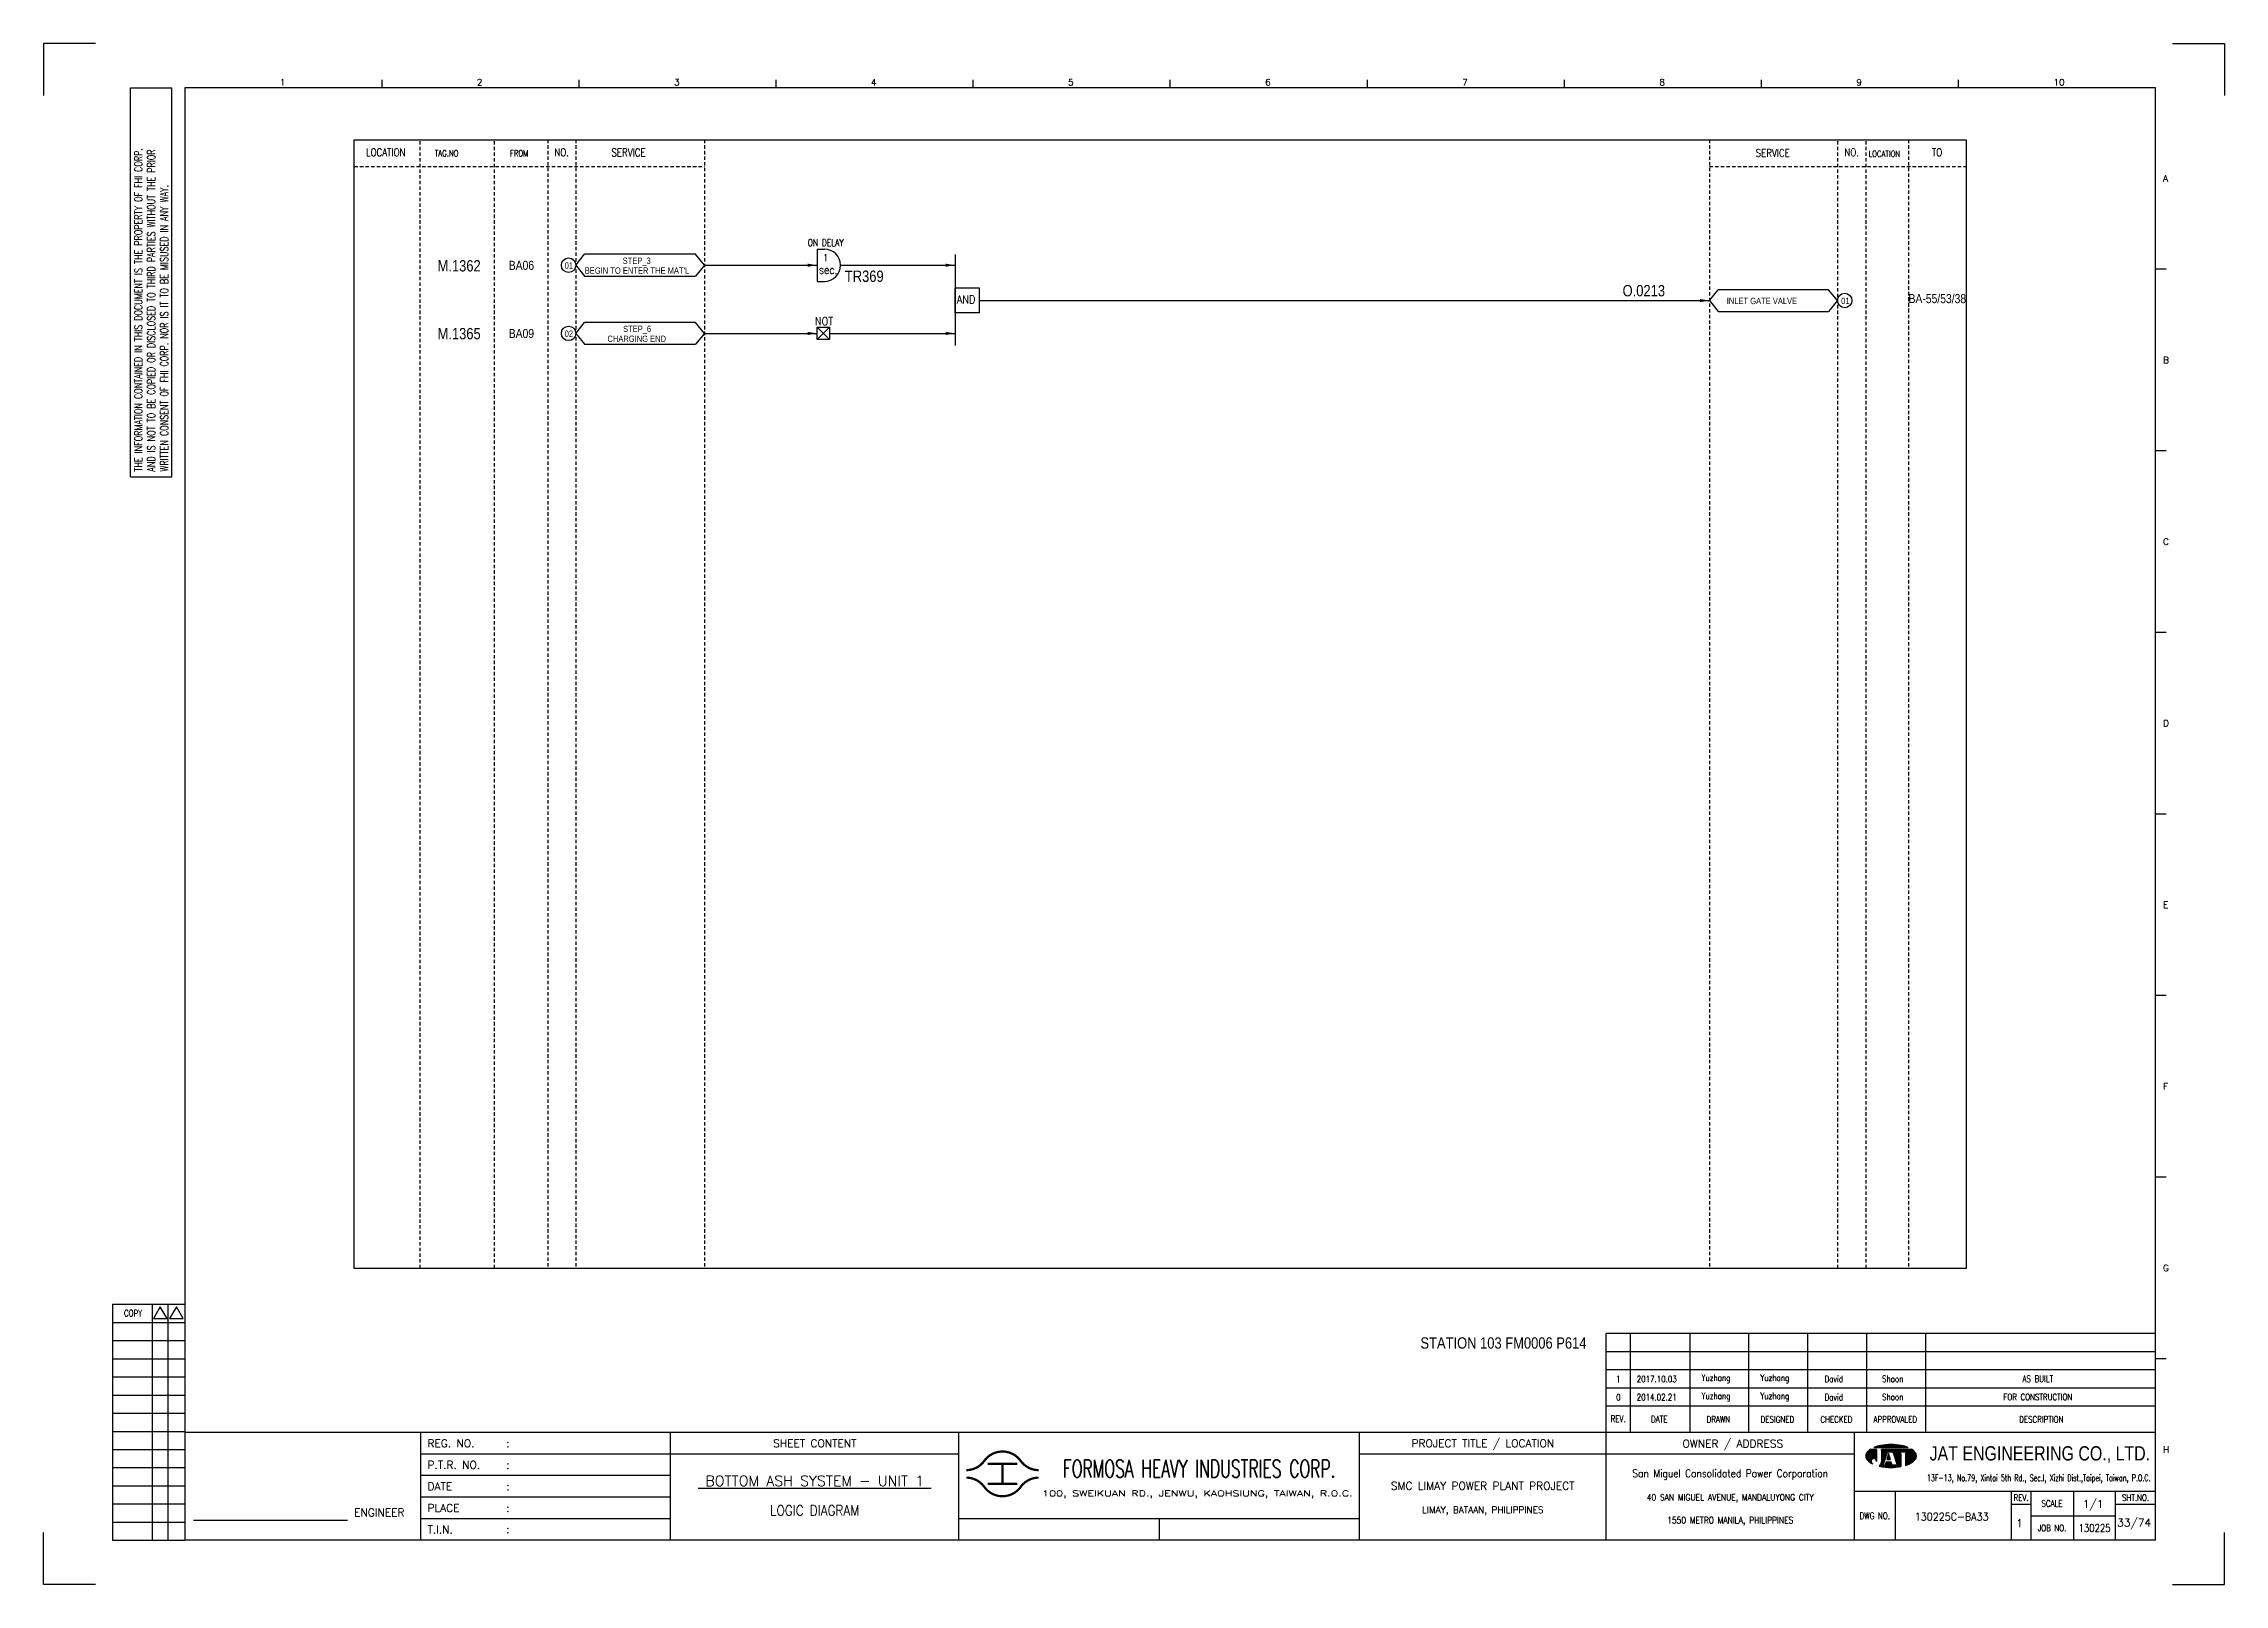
# Model space of a CAD drawing. Extents: x 2303 to 3269, y -97 to 585.
import ezdxf
from ezdxf.enums import TextEntityAlignment as Align

# ---------------------------------------------------------------- set-up
doc = ezdxf.new("R2010")
doc.units = 0
doc.header["$MEASUREMENT"] = 0
doc.linetypes.add('HIDDEN', pattern=[4, 1.5, -1, 1.5])
doc.layers.get('0').update_dxf_attribs({"linetype": 'CONTINUOUS'})
doc.layers.get('DEFPOINTS').update_dxf_attribs({"linetype": 'CONTINUOUS'})
for name, color, linetype in [('B_DIM', 7, 'CONTINUOUS'), ('CON', 4, 'CONTINUOUS'), ('DCS', 7, 'CONTINUOUS'), ('DIM', 3, 'CONTINUOUS'), ('HID', 2, 'HIDDEN'), ('T', 2, 'CONTINUOUS'), ('TEXT', 7, 'CONTINUOUS'), ('圖框CON', 4, 'CONTINUOUS'), ('圖框DIM', 3, 'CONTINUOUS'), ('框線', 6, 'CONTINUOUS')]:
    doc.layers.add(name, color=color, linetype=linetype)
doc.styles.add('AEH', font='simplex', dxfattribs={"width": 0.8, "bigfont": 'ae'})
doc.styles.add('DAYUKP', font='complex', dxfattribs={"bigfont": 'DAYUKP.SHX'})
doc.styles.add('E2', font='simplex.shx', dxfattribs={"height": 2})
doc.styles.add('E3', font='simplex.shx', dxfattribs={"height": 3})
doc.styles.add('E4', font='simplex.shx', dxfattribs={"height": 4})
doc.styles.add('ROMANS', font='romans', dxfattribs={"width": 0.8})
doc.styles.add('style3', font='ARIALN.TTF')
doc.styles.add('WMF-Arial0', font='arial.ttf')

msp = doc.modelspace()

# ---------------------------------------------------------------- texts
at = {"layer": 'CON', "style": 'ROMANS'}
for s, height, width, p in [('LOCATION', 3.5, 0.8, (2454.35, 537.35)), ('NO.', 3.5, 0.8, (2532.24, 537.35)), ('SERVICE', 3.5, 0.8, (2561.89, 537.28)), ('SERVICE', 3.5, 0.8, (3068.71, 537.04)), ('NO.', 3.5, 0.8, (3103.67, 537.35)), ('TO', 3.5, 0.8, (3141.47, 537.35)), ('sec.', 3.78, 0.8, (2650.35, 485.37)), ('1', 3.02, 0.8, (2649.24, 490.74)), ('NOT', 3.5, 0.9, (2648.45, 462.56))]:
    msp.add_text(s, height=height, dxfattribs=dict(at, width=width)).set_placement(p, align=Align.MIDDLE)
for s, height, width, p in [('TAG.NO', 2.8, 0.8, (2476.08, 534.7)), ('FROM', 2.8, 0.8, (2509.34, 534.7)), ('LOCATION', 2.8, 0.8, (3111.11, 534.45)), ('ON DELAY', 3.024, 0.8, (2641.28, 494.97)), ('AND', 3.5, 0.9, (2707.33, 469.41))]:
    msp.add_text(s, height=height, dxfattribs=dict(at, width=width)).set_placement(p, align=Align.BOTTOM_LEFT)
at = {"layer": 'CON', "style": 'style3'}
for s, p in [('BA06', (2508.83, 487.32)), ('BA09', (2508.83, 457.13))]:
    msp.add_text(s, height=4, dxfattribs=at).set_placement(p, align=Align.MIDDLE_LEFT)
for s, p in [('01', (2533.59, 484.98)), ("BEGIN TO ENTER THE MAT'L", (2542.5, 482.75)), ('STEP_3', (2559.28, 487.12)), ('INLET GATE VALVE', (3048.34, 469.3)), ('01', (3099.01, 469.32)), ('02', (2533.59, 454.79)), ('CHARGING END', (2552.55, 452.56)), ('STEP_6', (2559.47, 456.93))]:
    msp.add_text(s, height=2.8, dxfattribs=at).set_placement(p, align=Align.BOTTOM_LEFT)
msp.add_text('BA-55/53/38', height=4, dxfattribs=at).set_placement((3128.87, 470.59))
at = {"layer": 'DCS', "linetype": 'ByBlock', "style": 'style3'}
for s, p in [('M.1362', (2477.3, 484.61)), ('TR369', (2657.7, 479.99)), ('O.0213', (3002.2, 473.6)), ('M.1365', (2477.3, 454.57)), ('STATION 103 FM0006 P614', (2912.66, 7.63))]:
    msp.add_text(s, height=5, dxfattribs=at).set_placement(p)
at = {"layer": 'T', "style": 'AEH', "width": 0.8}
for s, height, p in [('1', 2.87, (3000.31, -5.87)), ('2017.10.03', 2.871, (3017.32, -5.83)), ('Yuzhang', 2.871, (3043.52, -5.75)), ('Yuzhang', 2.871, (3069.63, -5.75)), ('David', 2.871, (3095.75, -5.75)), ('Shoon', 2.871, (3121.86, -5.75)), ('AS BUILT', 2.871, (3186.13, -5.75)), ('0', 2.87, (3000.31, -13.91)), ('2014.02.21', 2.871, (3017.32, -13.87)), ('Yuzhang', 2.871, (3043.52, -13.79)), ('Yuzhang', 2.871, (3069.63, -13.79)), ('David', 2.871, (3095.75, -13.79)), ('Shoon', 2.871, (3121.86, -13.79)), ('FOR CONSTRUCTION', 2.8714, (3186.13, -13.79))]:
    msp.add_text(s, height=height, dxfattribs=at).set_placement(p, align=Align.MIDDLE)
at = {"layer": 'TEXT', "color": 2, "style": 'E3', "width": 0.8}
msp.add_text('130225', height=3.446, dxfattribs=at).set_placement((3211.26, -71.82), align=Align.MIDDLE_CENTER)

# ---------------------------------------------------------------- blocks, each defined once
blk = doc.blocks.new('LEADER')
at = {"layer": 'CON'}
blk.add_solid([(0.85, -0.57), (0.85, -1.57), (3.85, -1.07)], dxfattribs=at)
blk = doc.blocks.new('Sht_Cont_T3')
at = {"layer": 'TEXT', "color": 3, "linetype": 'Continuous', "style": 'E4'}
for tag, p in [('$SHT_CONT_L1$', (55.63, 24.91)), ('$SHT_CONT_L2$', (55.63, 16.61)), ('$SHT_CONT_L3$', (55.63, 8.3))]:
    blk.add_attdef(tag, text='', height=4, dxfattribs=at).set_placement(p, align=Align.MIDDLE)
blk = doc.blocks.new('1880-TITLE_BLK')
at = {"layer": 'TEXT', "color": 2, "linetype": 'Continuous', "style": 'E3'}
for tag, p in [('DWG_NO', (736.41, 26.44)), ('REV', (762.59, 23.97)), ('SCALE', (790.95, 31.17)), ('SHT_NO', (806.74, 23.97))]:
    blk.add_attdef(tag, text='', height=3, dxfattribs=at).set_placement(p, align=Align.MIDDLE)
at = {"layer": 'TEXT', "linetype": 'Continuous', "style": 'E2', "width": 0.6}
for tag, p in [('REV_DATE', (418.65, 19.76)), ('APPR_DATE', (492.93, 19.76))]:
    blk.add_attdef(tag, text='', height=2, dxfattribs=at).set_placement(p, align=Align.MIDDLE_LEFT)
blk = doc.blocks.new('1')
at = {"ltscale": 500, "const_width": 0.99}
blk.add_lwpolyline([(1686.83, 57.65, -0.241531), (1678.79, 61.78, 0.512989), (1662.7, 61.78, -0.241531), (1654.66, 57.65, -0.241531)], format="xyb", dxfattribs=at)
for points in [[(1664.14, 60.4), (1677.35, 60.4)], [(1670.74, 60.4), (1670.74, 51.6)], [(1664.14, 51.6), (1677.35, 51.6)]]:
    blk.add_lwpolyline(points, dxfattribs=at)
at = {"const_width": 0.99}
blk.add_lwpolyline([(1686.83, 54.35, 0.241531), (1678.79, 50.22, -0.512989), (1662.7, 50.22, 0.241531), (1654.66, 54.35, 0.241531)], format="xyb", dxfattribs=at)
at = {"layer": 'B_DIM'}
for p, q in [((2181.53, 118.11), (1938.08, 118.11)), ((1938.08, 74.29), (1938.08, 118.11)), ((1948.92, 74.29), (1948.92, 118.11)), ((1975.28, 74.29), (1975.28, 118.11)), ((2001.39, 74.29), (2001.39, 118.11)), ((2027.5, 74.29), (2027.5, 118.11)), ((2053.62, 74.29), (2053.62, 118.11)), ((2079.73, 74.29), (2079.73, 118.11)), ((2181.53, 110.07), (1938.08, 110.07)), ((1938.08, 77.93), (1938.08, 104.33)), ((2181.53, 102.03), (1938.08, 102.03)), ((2181.53, 93.99), (1938.08, 93.99)), ((2181.53, 85.95), (1938.08, 85.95))]:
    blk.add_line(p, q, dxfattribs=at)
at = {"layer": 'CON'}
for points in [[(1523.67, 26.6), (1523.67, 74.29)], [(1651.45, 26.6), (1651.45, 74.29)]]:
    blk.add_lwpolyline(points, dxfattribs=at)
at = {"layer": 'CON', "ltscale": 500}
for points in [[(1523.67, 64.75), (1413.11, 64.75)], [(1651.45, 64.75), (1523.67, 64.75)], [(1523.67, 55.22), (1413.11, 55.22)], [(1523.67, 45.69), (1413.11, 45.69)], [(1523.67, 36.15), (1413.11, 36.15)]]:
    blk.add_lwpolyline(points, dxfattribs=at)
at = {"layer": 'DEFPOINTS'}
for points in [[(1268.99, 689.33), (1246.02, 689.33), (1246.02, 666.36)], [(2189, 689.33), (2211.97, 689.33), (2211.97, 666.36)], [(1268.99, 7.08), (1246.02, 7.08), (1246.02, 30.05)], [(2189, 7.08), (2211.97, 7.08), (2211.97, 30.05)]]:
    blk.add_lwpolyline(points, dxfattribs=at)
at = {"layer": 'DIM'}
for p, q in [((1276.46, 131.12), (1276.46, 26.6)), ((1276.46, 131.12), (1308.62, 131.12)), ((1294.26, 26.6), (1294.26, 131.12)), ((1301.15, 26.6), (1301.15, 131.12)), ((1276.46, 123.08), (1308.62, 123.08)), ((1276.46, 115.04), (1308.62, 115.04)), ((1276.46, 107), (1308.62, 107)), ((1276.46, 98.96), (1308.62, 98.96)), ((1276.46, 90.92), (1308.62, 90.92)), ((1276.46, 82.88), (1308.62, 82.88)), ((1276.46, 74.84), (1308.62, 74.84)), ((1276.46, 66.8), (1308.62, 66.8)), ((1276.46, 58.76), (1308.62, 58.76)), ((1276.46, 50.72), (1308.62, 50.72)), ((1276.46, 42.68), (1308.62, 42.68)), ((1276.46, 34.64), (1308.62, 34.64)), ((1276.46, 26.6), (1308.62, 26.6))]:
    blk.add_line(p, q, dxfattribs=at)
for points in [[(1297.7, 129.98), (1294.72, 124.81), (1300.69, 124.81)], [(1304.83, 129.98), (1301.84, 124.81), (1307.81, 124.81)]]:
    blk.add_lwpolyline(points, close=True, dxfattribs=at)
at = {"layer": 'T', "lineweight": -3}
for p, q in [((2056.73, 67.67), (2071.93, 67.67)), ((2057.91, 66.87), (2055.21, 66.87)), ((2057.91, 66.87), (2057.91, 61.52)), ((2073.45, 66.87), (2060.05, 66.87)), ((2060.05, 66.33), (2060.05, 66.87)), ((2060.05, 66.87), (2060.05, 61.23)), ((2061.8, 63.05), (2060.05, 61.24)), ((2060.85, 59.91), (2062.72, 65.8)), ((2061.65, 59.91), (2060.85, 59.91)), ((2062.08, 61.25), (2061.65, 59.91)), ((2064.44, 61.25), (2062.08, 61.25)), ((2063.26, 65), (2062.41, 62.32)), ((2062.41, 62.32), (2064.1, 62.32)), ((2062.72, 65.8), (2065.13, 65.8)), ((2064.1, 62.32), (2063.26, 65)), ((2063.79, 65.8), (2065.13, 65.8)), ((2064.86, 59.91), (2064.44, 61.25)), ((2067, 59.91), (2064.86, 59.91)), ((2065.13, 65.8), (2067, 59.91)), ((2066.74, 65.8), (2072.62, 65.8)), ((2066.74, 65), (2066.74, 65.8)), ((2068.61, 65), (2066.74, 65)), ((2068.61, 65), (2068.61, 59.21)), ((2072.62, 65), (2070.75, 65)), ((2070.75, 65), (2070.75, 59.74)), ((2072.62, 65.8), (2072.62, 65))]:
    blk.add_line(p, q, dxfattribs=at)
at = {"layer": 'T', "color": 0, "lineweight": -3}
for p, q in [((2056.94, 67.67), (2057.09, 67.82)), ((2057.16, 67.67), (2057.44, 67.95)), ((2057.39, 67.67), (2057.78, 68.07)), ((2057.61, 67.67), (2058.11, 68.18)), ((2057.83, 67.67), (2058.43, 68.27)), ((2058.05, 67.67), (2058.73, 68.35)), ((2058.27, 67.67), (2059.03, 68.43)), ((2058.49, 67.67), (2059.32, 68.49)), ((2058.72, 67.67), (2059.6, 68.55)), ((2058.94, 67.67), (2059.87, 68.6)), ((2059.16, 67.67), (2060.14, 68.65)), ((2059.38, 67.67), (2060.41, 68.7)), ((2059.6, 67.67), (2060.67, 68.74)), ((2059.82, 67.67), (2060.93, 68.77)), ((2060.05, 67.67), (2061.18, 68.81)), ((2060.27, 67.67), (2061.44, 68.84)), ((2060.49, 67.67), (2061.69, 68.87)), ((2060.71, 67.67), (2061.93, 68.89)), ((2060.93, 67.67), (2062.18, 68.91)), ((2061.15, 67.67), (2062.42, 68.93)), ((2061.38, 67.67), (2062.66, 68.95)), ((2061.6, 67.67), (2062.89, 68.97)), ((2061.82, 67.67), (2063.13, 68.98)), ((2062.04, 67.67), (2063.36, 68.99)), ((2062.26, 67.67), (2063.59, 69)), ((2062.48, 67.67), (2063.82, 69)), ((2062.71, 67.67), (2064.04, 69.01)), ((2062.93, 67.67), (2064.27, 69.01)), ((2063.15, 67.67), (2064.49, 69.01)), ((2063.37, 67.67), (2064.71, 69.01)), ((2063.59, 67.67), (2064.92, 69)), ((2063.81, 67.67), (2065.14, 69)), ((2064.04, 67.67), (2065.35, 68.99)), ((2064.26, 67.67), (2065.56, 68.98)), ((2064.48, 67.67), (2065.78, 68.97)), ((2064.7, 67.67), (2065.98, 68.95)), ((2064.92, 67.67), (2066.19, 68.94)), ((2065.14, 67.67), (2066.4, 68.92)), ((2065.37, 67.67), (2066.6, 68.9)), ((2065.59, 67.67), (2066.8, 68.88)), ((2065.81, 67.67), (2067, 68.86)), ((2066.03, 67.67), (2067.2, 68.84)), ((2066.25, 67.67), (2067.4, 68.82)), ((2066.47, 67.67), (2067.6, 68.79)), ((2066.7, 67.67), (2067.79, 68.77)), ((2066.92, 67.67), (2067.98, 68.74)), ((2067.14, 67.67), (2068.18, 68.71)), ((2067.36, 67.67), (2068.37, 68.68)), ((2067.58, 67.67), (2068.56, 68.64)), ((2067.81, 67.67), (2068.75, 68.61)), ((2068.03, 67.67), (2068.93, 68.58)), ((2068.25, 67.67), (2069.12, 68.54)), ((2068.47, 67.67), (2069.3, 68.5)), ((2068.69, 67.67), (2069.48, 68.46)), ((2068.91, 67.67), (2069.66, 68.42)), ((2069.14, 67.67), (2069.84, 68.37)), ((2069.36, 67.67), (2070.01, 68.33)), ((2069.58, 67.67), (2070.19, 68.28)), ((2069.8, 67.67), (2070.36, 68.23)), ((2070.02, 67.67), (2070.53, 68.18)), ((2070.24, 67.67), (2070.7, 68.13)), ((2070.47, 67.67), (2070.87, 68.07)), ((2070.69, 67.67), (2071.03, 68.02)), ((2070.91, 67.67), (2071.2, 67.96)), ((2071.13, 67.67), (2071.36, 67.9)), ((2071.35, 67.67), (2071.52, 67.84)), ((2071.57, 67.67), (2071.68, 67.77)), ((2071.8, 67.67), (2071.83, 67.71)), ((2053.09, 63.82), (2056.14, 66.87)), ((2053.09, 64.04), (2055.92, 66.87)), ((2053.11, 63.62), (2056.36, 66.87)), ((2053.12, 64.29), (2055.7, 66.87)), ((2053.14, 63.43), (2056.58, 66.87)), ((2053.18, 63.25), (2056.8, 66.87)), ((2053.18, 64.57), (2055.47, 66.87)), ((2053.24, 63.08), (2057.03, 66.87)), ((2053.29, 64.91), (2055.25, 66.87)), ((2053.3, 62.92), (2057.25, 66.87)), ((2053.37, 62.77), (2057.47, 66.87)), ((2053.45, 62.63), (2057.69, 66.87)), ((2053.54, 62.5), (2057.91, 66.86)), ((2053.61, 65.45), (2054.47, 66.31)), ((2053.64, 62.37), (2057.91, 66.64)), ((2053.74, 62.25), (2057.91, 66.42)), ((2053.84, 62.14), (2057.91, 66.2)), ((2053.95, 62.02), (2057.91, 65.98)), ((2054.07, 61.91), (2057.91, 65.75)), ((2054.18, 61.8), (2057.91, 65.53)), ((2054.29, 61.7), (2057.91, 65.31)), ((2054.41, 61.59), (2057.91, 65.09)), ((2054.53, 61.49), (2057.91, 64.87)), ((2054.65, 61.39), (2057.91, 64.65)), ((2054.78, 61.29), (2055.59, 62.11)), ((2054.9, 61.2), (2055.48, 61.77)), ((2055.03, 61.11), (2055.46, 61.53)), ((2055.16, 61.01), (2055.47, 61.33)), ((2055.3, 60.93), (2055.52, 61.15)), ((2055.43, 60.84), (2055.59, 60.99)), ((2055.57, 60.76), (2055.67, 60.85)), ((2055.71, 60.67), (2055.76, 60.73)), ((2055.85, 60.59), (2055.88, 60.62)), ((2056, 60.52), (2056, 60.52)), ((2056.12, 62.63), (2057.91, 64.42)), ((2056.14, 60.44), (2056.14, 60.44)), ((2056.46, 62.75), (2057.91, 64.2)), ((2056.7, 62.77), (2057.91, 63.98)), ((2056.9, 62.75), (2057.91, 63.76)), ((2057.08, 62.71), (2057.91, 63.54)), ((2057.23, 62.64), (2057.91, 63.32)), ((2057.37, 62.56), (2057.91, 63.09)), ((2057.5, 62.46), (2057.91, 62.87)), ((2057.61, 62.35), (2057.91, 62.65)), ((2057.7, 62.23), (2057.91, 62.43)), ((2057.79, 62.09), (2057.91, 62.21)), ((2057.85, 61.93), (2057.91, 61.99)), ((2057.89, 61.75), (2057.91, 61.76)), ((2057.91, 61.54), (2057.91, 61.55)), ((2059.09, 59.4), (2061.43, 61.74)), ((2059.28, 59.36), (2061.33, 61.42)), ((2059.46, 59.32), (2061.23, 61.09)), ((2059.64, 59.29), (2061.12, 60.77)), ((2059.83, 59.25), (2061.02, 60.44)), ((2059.86, 60.39), (2061.54, 62.07)), ((2059.98, 60.73), (2061.64, 62.39)), ((2060.02, 59.22), (2060.92, 60.12)), ((2060.03, 61), (2061.74, 62.72)), ((2060.05, 63.24), (2063.68, 66.87)), ((2060.05, 63.46), (2063.46, 66.87)), ((2060.05, 63.68), (2063.23, 66.87)), ((2060.05, 63.9), (2063.01, 66.87)), ((2060.05, 64.13), (2062.79, 66.87)), ((2060.05, 64.35), (2062.57, 66.87)), ((2060.05, 64.57), (2062.35, 66.87)), ((2060.05, 64.79), (2062.13, 66.87)), ((2060.05, 65.01), (2061.9, 66.87)), ((2060.05, 65.23), (2061.68, 66.87)), ((2060.05, 65.46), (2061.46, 66.87)), ((2060.05, 66.12), (2060.79, 66.87)), ((2060.05, 66.34), (2060.57, 66.87)), ((2060.05, 66.56), (2060.35, 66.87)), ((2060.05, 66.79), (2060.13, 66.87)), ((2060.05, 65.68), (2061.24, 66.87)), ((2060.05, 65.9), (2061.02, 66.87)), ((2060.05, 63.02), (2062.67, 65.64)), ((2060.05, 62.8), (2062.57, 65.32)), ((2060.05, 62.57), (2062.47, 64.99)), ((2060.05, 62.35), (2062.36, 64.67)), ((2060.05, 62.13), (2062.26, 64.34)), ((2060.05, 61.91), (2062.16, 64.02)), ((2060.05, 61.69), (2062.05, 63.69)), ((2060.05, 61.46), (2061.95, 63.37)), ((2060.05, 61.24), (2060.05, 61.24)), ((2060.21, 59.19), (2060.93, 59.91)), ((2060.4, 59.16), (2061.15, 59.91)), ((2060.59, 59.13), (2061.38, 59.91)), ((2060.78, 59.1), (2061.6, 59.91)), ((2060.98, 59.07), (2063.16, 61.25)), ((2061.17, 59.04), (2063.38, 61.25)), ((2061.37, 59.02), (2063.6, 61.25)), ((2061.57, 59), (2063.82, 61.25)), ((2061.68, 59.99), (2062.94, 61.25)), ((2061.77, 58.97), (2064.04, 61.25)), ((2061.78, 60.32), (2062.71, 61.25)), ((2061.88, 60.64), (2062.49, 61.25)), ((2061.97, 58.95), (2064.27, 61.25)), ((2061.99, 60.96), (2062.27, 61.25)), ((2062.17, 58.94), (2064.45, 61.21)), ((2062.38, 58.92), (2064.51, 61.05)), ((2062.45, 62.32), (2063.71, 63.57)), ((2062.5, 62.58), (2063.65, 63.74)), ((2062.58, 58.9), (2064.56, 60.88)), ((2062.6, 62.91), (2063.6, 63.91)), ((2062.68, 62.32), (2063.76, 63.4)), ((2062.7, 63.23), (2063.55, 64.08)), ((2062.79, 58.89), (2064.61, 60.71)), ((2062.8, 63.56), (2063.49, 64.25)), ((2062.83, 65.8), (2063.9, 66.87)), ((2062.9, 62.32), (2063.81, 63.24)), ((2062.91, 63.88), (2063.44, 64.42)), ((2063, 58.88), (2064.67, 60.54)), ((2063.01, 64.2), (2063.39, 64.58)), ((2063.05, 65.8), (2064.12, 66.87)), ((2063.11, 64.53), (2063.33, 64.75)), ((2063.12, 62.32), (2063.87, 63.07)), ((2063.21, 64.85), (2063.28, 64.92)), ((2063.21, 58.87), (2064.72, 60.37)), ((2063.27, 65.8), (2064.34, 66.87)), ((2063.34, 62.32), (2063.92, 62.9)), ((2063.43, 58.86), (2064.77, 60.2)), ((2063.49, 65.8), (2064.56, 66.87)), ((2063.56, 62.32), (2063.97, 62.73)), ((2063.64, 58.85), (2064.82, 60.03)), ((2063.72, 65.8), (2064.79, 66.87)), ((2063.78, 62.32), (2064.03, 62.56)), ((2063.86, 58.85), (2064.92, 59.91)), ((2063.94, 65.8), (2065.01, 66.87)), ((2064.01, 62.32), (2064.08, 62.39)), ((2064.08, 58.84), (2065.15, 59.91)), ((2064.16, 65.8), (2065.23, 66.87)), ((2064.3, 58.84), (2065.37, 59.91)), ((2064.38, 65.8), (2065.45, 66.87)), ((2064.52, 58.84), (2065.59, 59.91)), ((2064.6, 65.8), (2065.67, 66.87)), ((2064.74, 58.85), (2065.81, 59.91)), ((2064.82, 65.8), (2065.89, 66.87)), ((2064.97, 58.85), (2066.03, 59.91)), ((2065.05, 65.8), (2066.12, 66.87)), ((2065.16, 65.69), (2066.34, 66.87)), ((2065.2, 58.86), (2066.25, 59.91)), ((2065.22, 65.53), (2066.56, 66.87)), ((2065.27, 65.36), (2066.78, 66.87)), ((2065.32, 65.19), (2067, 66.87)), ((2065.38, 65.02), (2067.22, 66.87)), ((2065.43, 64.85), (2067.45, 66.87)), ((2065.43, 58.87), (2066.48, 59.91)), ((2065.48, 64.69), (2067.67, 66.87)), ((2065.54, 64.52), (2066.74, 65.71)), ((2065.59, 64.35), (2066.74, 65.49)), ((2065.65, 64.18), (2066.74, 65.27)), ((2065.66, 58.88), (2066.7, 59.91)), ((2065.7, 64.01), (2066.74, 65.05)), ((2065.75, 63.84), (2066.9, 65)), ((2065.81, 63.68), (2067.12, 65)), ((2065.86, 63.51), (2067.35, 65)), ((2065.9, 58.89), (2066.92, 59.91)), ((2065.91, 63.34), (2067.57, 65)), ((2065.97, 63.17), (2067.79, 65)), ((2066.02, 63), (2068.01, 65)), ((2066.07, 62.84), (2068.23, 65)), ((2066.13, 62.67), (2068.46, 65)), ((2066.14, 58.91), (2068.61, 61.38)), ((2066.18, 62.5), (2068.61, 64.93)), ((2066.23, 62.33), (2068.61, 64.71)), ((2066.29, 62.16), (2068.61, 64.48)), ((2066.34, 61.99), (2068.61, 64.26)), ((2066.38, 58.93), (2068.61, 61.16)), ((2066.39, 61.83), (2068.61, 64.04)), ((2066.45, 61.66), (2068.61, 63.82)), ((2066.5, 61.49), (2068.61, 63.6)), ((2066.56, 61.32), (2068.61, 63.38)), ((2066.61, 61.15), (2068.61, 63.15)), ((2066.62, 58.95), (2068.61, 60.94)), ((2066.66, 60.99), (2068.61, 62.93)), ((2066.72, 60.82), (2068.61, 62.71)), ((2066.77, 60.65), (2068.61, 62.49)), ((2066.82, 65.8), (2067.89, 66.87)), ((2066.82, 60.48), (2068.61, 62.27)), ((2066.87, 58.97), (2068.61, 60.72)), ((2066.88, 60.31), (2068.61, 62.05)), ((2066.93, 60.14), (2068.61, 61.82)), ((2066.98, 59.98), (2068.61, 61.6)), ((2067.04, 65.8), (2068.11, 66.87)), ((2067.11, 59), (2068.61, 60.49)), ((2067.26, 65.8), (2068.33, 66.87)), ((2067.37, 59.03), (2068.61, 60.27)), ((2067.48, 65.8), (2068.55, 66.87)), ((2067.62, 59.06), (2068.61, 60.05)), ((2067.71, 65.8), (2068.78, 66.87)), ((2067.88, 59.1), (2068.61, 59.83)), ((2067.93, 65.8), (2069, 66.87)), ((2068.14, 59.14), (2068.61, 59.61)), ((2068.15, 65.8), (2069.22, 66.87)), ((2068.37, 65.8), (2069.44, 66.87)), ((2068.4, 59.18), (2068.61, 59.38)), ((2068.59, 65.8), (2069.66, 66.87)), ((2068.81, 65.8), (2069.88, 66.87)), ((2069.04, 65.8), (2070.11, 66.87)), ((2069.26, 65.8), (2070.33, 66.87)), ((2069.48, 65.8), (2070.55, 66.87)), ((2069.7, 65.8), (2070.77, 66.87)), ((2069.92, 65.8), (2070.99, 66.87)), ((2070.14, 65.8), (2071.21, 66.87)), ((2070.37, 65.8), (2071.44, 66.87)), ((2070.59, 65.8), (2071.66, 66.87)), ((2070.75, 63.08), (2074.07, 66.4)), ((2070.75, 62.86), (2074.19, 66.3)), ((2070.75, 62.63), (2074.31, 66.2)), ((2070.75, 62.41), (2074.43, 66.09)), ((2070.75, 62.19), (2074.54, 65.98)), ((2070.75, 61.97), (2074.66, 65.87)), ((2070.75, 61.75), (2074.77, 65.76)), ((2070.75, 61.53), (2074.87, 65.65)), ((2070.75, 61.3), (2074.98, 65.53)), ((2070.75, 61.08), (2075.08, 65.41)), ((2070.75, 60.86), (2075.17, 65.28)), ((2070.75, 60.64), (2075.25, 65.14)), ((2070.75, 63.96), (2071.78, 65)), ((2070.75, 63.74), (2072, 65)), ((2070.75, 63.52), (2072.22, 65)), ((2070.75, 63.3), (2072.45, 65)), ((2070.75, 64.41), (2071.34, 65)), ((2070.75, 64.19), (2071.56, 65)), ((2070.75, 64.85), (2070.89, 65)), ((2070.75, 64.63), (2071.12, 65)), ((2070.75, 60.42), (2075.33, 64.99)), ((2070.75, 60.2), (2075.39, 64.84)), ((2070.75, 59.97), (2075.45, 64.67)), ((2070.75, 59.75), (2075.5, 64.5)), ((2070.81, 65.8), (2071.88, 66.87)), ((2071.03, 65.8), (2072.1, 66.87)), ((2071.07, 59.85), (2075.53, 64.32)), ((2071.25, 65.8), (2072.32, 66.87)), ((2071.42, 59.97), (2075.56, 64.12)), ((2071.47, 65.8), (2072.54, 66.87)), ((2071.7, 65.8), (2072.77, 66.87)), ((2071.78, 60.12), (2075.57, 63.9)), ((2071.92, 65.8), (2072.99, 66.87)), ((2072.14, 65.8), (2073.21, 66.87)), ((2072.17, 60.28), (2075.55, 63.67)), ((2072.36, 65.8), (2073.43, 66.87)), ((2072.58, 65.8), (2073.57, 66.78)), ((2072.59, 60.48), (2075.51, 63.4)), ((2072.62, 65.62), (2073.7, 66.69)), ((2072.62, 65.39), (2073.83, 66.6)), ((2072.62, 65.17), (2073.95, 66.5)), ((2073.08, 60.75), (2075.42, 63.1)), ((2073.74, 61.19), (2075.24, 62.69))]:
    blk.add_line(p, q, dxfattribs=at)
at = {"layer": 'T', "lineweight": -3}
for centre, major_axis, start_param, end_param in [((2062.5, 54), (-10.49, 10.49), 5.683021, 5.897183), ((2064.33, 44.23), (-17.52, 17.52), 5.497787, 5.683021), ((2064.33, 44.23), (17.52, 17.52), 0.600164, 0.785398), ((2066.16, 54), (10.49, 10.49), 0.386002, 0.600164), ((2055.58, 63.92), (1.76, 1.76), 1.614811, 2.356194), ((2055.58, 63.92), (-1.76, 1.76), 0.785398, 1.526782), ((2059.72, 60.14), (-5.73, 5.73), 6.088179, 6.3272), ((2059.72, 67.71), (5.73, 5.73), 3.097578, 3.478972), ((2056.68, 61.54), (-0.868, 0.868), 3.906164, 8.245601), ((2057.88, 61.28), (1.53, 1.53), 4.470635, 5.546585), ((2064.33, 83.62), (17.52, 17.52), 3.710226, 3.926991), ((2064.33, 83.62), (17.52, 17.52), 3.926991, 4.100643), ((2066.16, 73.85), (-10.49, 10.49), 2.670765, 2.781027), ((2068.93, 67.71), (-5.73, 5.73), 2.781027, 3.185607), ((2068.93, 60.14), (-5.73, 5.73), 4.668374, 4.907395), ((2073.07, 63.92), (-1.76, 1.76), 3.926991, 4.668374), ((2073.07, 63.92), (1.76, 1.76), 4.756403, 5.497787)]:
    blk.add_ellipse(centre, major_axis=major_axis, ratio=1, start_param=start_param, end_param=end_param, dxfattribs=at)
at = {"layer": '圖框CON'}
for p, q in [((1284.5, 669.81), (1302.87, 669.81)), ((1284.5, 497.52), (1284.5, 669.81)), ((1302.87, 497.52), (1302.87, 669.81)), ((1395.91, 669.85), (1395.91, 673.29)), ((1483.2, 669.85), (1483.2, 673.29)), ((1570.49, 669.85), (1570.49, 673.29)), ((1657.78, 669.85), (1657.78, 673.29)), ((1745.08, 669.85), (1745.08, 673.29)), ((1832.37, 669.85), (1832.37, 673.29)), ((1919.66, 669.85), (1919.66, 673.29)), ((2006.95, 669.85), (2006.95, 673.29)), ((2094.24, 669.85), (2094.24, 673.29)), ((2186.14, 589.41), (2181.53, 589.41)), ((2186.14, 509.01), (2181.53, 509.01)), ((1284.5, 497.52), (1302.87, 497.52)), ((2186.14, 428.61), (2181.53, 428.61)), ((2186.14, 348.2), (2181.53, 348.2)), ((2186.14, 267.8), (2181.53, 267.8)), ((2186.14, 187.4), (2181.53, 187.4)), ((2186.14, 107), (2181.53, 107)), ((2048.1, 48.3), (2181.53, 48.3)), ((2066.14, 48.3), (2066.14, 26.6)), ((2117.55, 48.3), (2117.55, 26.6)), ((2117.55, 42.62), (2126.28, 42.62)), ((2126.28, 48.3), (2126.28, 26.6)), ((2145.25, 26.6), (2145.25, 48.3)), ((2163.72, 26.6), (2163.72, 48.3)), ((2163.72, 42.62), (2181.53, 42.62)), ((1740.17, 36.15), (1740.17, 26.6)), ((2126.28, 37.45), (2163.72, 37.45))]:
    blk.add_line(p, q, dxfattribs=at)
for points in [[(1413.11, 26.6), (1413.11, 74.29)], [(1828.89, 26.6), (1828.89, 74.29)], [(1938.08, 26.6), (1938.08, 74.29)], [(2048.1, 26.6), (2048.1, 74.29)], [(2048.1, 64.75), (1828.89, 64.75)], [(1828.89, 36.15), (1802.67, 36.15), (1651.45, 36.15)]]:
    blk.add_lwpolyline(points, dxfattribs=at)
at = {"layer": '圖框DIM'}
blk.add_line((1312.36, 35.55), (1380.65, 35.55), dxfattribs=at)
at = {"layer": '框線'}
for p, q in [((1308.62, 669.81), (1308.62, 26.6)), ((2181.53, 669.81), (1308.62, 669.81)), ((2181.53, 26.6), (2181.53, 669.81)), ((2181.53, 74.29), (1308.62, 74.29)), ((2181.53, 26.6), (1308.62, 26.6))]:
    blk.add_line(p, q, dxfattribs=at)
at = {"style": 'DAYUKP'}
for s, height, p in [('1', 2.87, (1350.64, 670.78)), ('2', 2.87, (1437.93, 670.78)), ('3', 2.87, (1525.22, 670.78)), ('4', 2.87, (1612.51, 670.78)), ('5', 2.87, (1699.8, 670.78)), ('6', 2.87, (1787.1, 670.78)), ('7', 2.87, (1874.39, 670.78)), ('8', 2.87, (1961.68, 670.78)), ('9', 2.87, (2048.97, 670.78)), ('10', 2.871, (2136.26, 670.78))]:
    blk.add_text(s, height=height, dxfattribs=at).set_placement(p)
for s, p in [('A', (2184.79, 629.6)), ('B', (2184.79, 549.2)), ('C', (2184.79, 468.8)), ('D', (2184.79, 388.39)), ('E', (2184.79, 307.99)), ('F', (2184.79, 227.59)), ('G', (2184.79, 147.19)), ('H', (2184.79, 66.79))]:
    blk.add_text(s, height=2.87, dxfattribs=at).set_placement(p, align=Align.MIDDLE_LEFT)
at = {"style": 'WMF-Arial0', "width": 0.8}
blk.add_text('JAT ENGINEERING CO., LTD.', height=6.3172, dxfattribs=at).set_placement((2130.24, 64.55), align=Align.MIDDLE)
at = {"color": 90, "ltscale": 500, "style": 'ROMANS', "width": 0.65}
blk.add_text('FORMOSA HEAVY INDUSTRIES CORP.', height=7.7366, dxfattribs=at).set_placement((1757.9, 58.28), align=Align.MIDDLE)
at = {"color": 2, "ltscale": 500, "style": 'ROMANS', "width": 0.85}
blk.add_text('San Miguel Consolidated Power Corporation', height=3.4457, dxfattribs=at).set_placement((1993.09, 56.23), align=Align.MIDDLE_CENTER)
at = {"color": 2, "ltscale": 500, "style": 'ROMANS'}
for s, height, p in [('SMC LIMAY POWER PLANT PROJECT', 3.4457, (1883.48, 50.7)), ('LIMAY, BATAAN, PHILIPPINES', 2.8714, (1883.48, 40.08))]:
    blk.add_text(s, height=height, dxfattribs=at).set_placement(p, align=Align.MIDDLE_CENTER)
at = {"color": 4, "ltscale": 500, "style": 'ROMANS', "width": 0.85}
for s, p in [('40 SAN MIGUEL AVENUE, MANDALUYONG CITY', (1993.09, 45.61)), ('1550 METRO MANILA, PHILIPPINES', (1993.09, 35.51))]:
    blk.add_text(s, height=2.8714, dxfattribs=at).set_placement(p, align=Align.MIDDLE_CENTER)
at = {"layer": 'B_DIM', "style": 'AEH', "width": 0.8}
for s, height, p in [('REV.', 2.871, (1943.45, 80.37)), ('DATE', 2.871, (1961.68, 80.21)), ('DRAWN', 2.871, (1987.87, 80.12)), ('DESIGNED', 2.871, (2013.98, 80.12)), ('CHECKED', 2.871, (2040.1, 80.12)), ('APPROVALED', 2.871, (2066.21, 80.12)), ('DESCRIPTION', 2.8714, (2130.87, 80.12))]:
    blk.add_text(s, height=height, dxfattribs=at).set_placement(p, align=Align.MIDDLE)
at = {"layer": 'DIM', "style": 'ROMANS', "width": 0.75}
for s, p in [('THE INFORMATION CONTAINED IN THIS DOCUMENT IS THE PROPERTY OF FHI CORP.', (1287.94, 499.82)), ('AND IS NOT TO BE COPIED OR DISCLOSED TO THIRD PARTIES WITHOUT THE PRIOR', (1293.68, 499.82)), ('WRITTEN CONSENT OF FHI CORP. NOR IS IT TO BE MISUSED IN ANY WAY.', (1299.43, 499.82))]:
    blk.add_text(s, height=3.4457, rotation=90, dxfattribs=at).set_placement(p, align=Align.MIDDLE_LEFT)
at = {"layer": 'DIM', "style": 'ROMANS', "width": 0.8}
blk.add_text('COPY', height=2.871, dxfattribs=at).set_placement((1285.64, 127.16), align=Align.MIDDLE)
at = {"layer": 'HID', "ltscale": 500, "style": 'ROMANS'}
for s, height, p in [('REG. NO.', 3.446, (1416.1, 69.52)), (':', 3.45, (1450.9, 69.52)), ('P.T.R. NO.', 3.446, (1416.1, 59.99)), (':', 3.45, (1450.9, 59.99)), ('DATE', 3.446, (1416.1, 50.45)), (':', 3.45, (1450.9, 50.45)), ('PLACE', 3.446, (1416.1, 40.92)), (':', 3.45, (1450.9, 40.92)), ('T.I.N.', 3.446, (1416.1, 31.37)), (':', 3.45, (1450.9, 31.39))]:
    blk.add_text(s, height=height, dxfattribs=at).set_placement(p, align=Align.MIDDLE_LEFT)
for s, p in [('SHEET CONTENT', (1587.56, 69.52)), ('PROJECT TITLE / LOCATION', (1883.48, 69.28)), ('OWNER / ADDRESS', (1994.25, 69.12))]:
    blk.add_text(s, height=3.4457, dxfattribs=at).set_placement(p, align=Align.MIDDLE)
at = {"layer": 'HID', "style": 'ROMANS', "width": 1.216198}
blk.add_text('100, SWEIKUAN RD., JENWU, KAOHSIUNG, TAIWAN, R.O.C.', height=2.5897, dxfattribs=at).set_placement((1688.31, 46.06), (1825.84, 46.06), align=Align.FIT)
at = {"layer": 'HID', "style": 'ROMANS'}
blk.add_text('ENGINEER', height=3.446, dxfattribs=at).set_placement((1394.71, 37.18), align=Align.CENTER)
at = {"layer": 'HID', "color": 7, "style": 'ROMANS', "width": 0.8}
for s, p in [('DWG NO.', (2057.12, 37.45)), ('REV.', (2121.92, 45.46)), ('SCALE', (2135.64, 42.87)), ('SHT.NO.', (2172.62, 45.46)), ('JOB NO.', (2135.64, 32.03))]:
    blk.add_text(s, height=2.871, dxfattribs=at).set_placement(p, align=Align.MIDDLE)
at = {"layer": 'T', "color": 2, "ltscale": 500, "style": 'ROMANS', "width": 0.65}
blk.add_text('13F-13, No.79, Xintai 5th Rd., Sec.I, Xizhi Dist.,Taipei, Taiwan, P.O.C.', height=2.8714, dxfattribs=at).set_placement((2129.74, 52.81), align=Align.CENTER)

# ---------------------------------------------------------------- linework, layer by layer
at = {"layer": 'CON', "color": 6}
for p, q in [((2645.44, 494.51), (2645.44, 480.23)), ((2645.44, 494.51), (2648.62, 494.51)), ((2538.54, 487.37), (2542.44, 492.19)), ((2538.54, 487.37), (2542.44, 482.55)), ((2591.57, 492.19), (2542.44, 492.19)), ((2595.47, 487.37), (2591.57, 492.19)), ((2595.47, 487.37), (2591.57, 482.55)), ((2706.54, 492.1), (2706.54, 451.89)), ((2542.44, 482.55), (2591.57, 482.55)), ((2645.44, 480.23), (2648.62, 480.23)), ((2706.54, 466.24), (2706.54, 477.21)), ((2717.4, 477.21), (2706.54, 477.21)), ((2717.4, 466.24), (2717.4, 477.21)), ((3040.67, 471.72), (3044.57, 476.54)), ((3093.47, 476.54), (3044.57, 476.54)), ((3097.37, 471.72), (3093.47, 476.54)), ((2717.4, 466.24), (2706.54, 466.24)), ((3040.67, 471.72), (3044.57, 466.91)), ((3044.57, 466.91), (3093.47, 466.91)), ((3097.37, 471.72), (3093.47, 466.91)), ((2538.54, 457.18), (2542.44, 462)), ((2538.54, 457.18), (2542.44, 452.36)), ((2591.57, 462), (2542.44, 462)), ((2595.47, 457.18), (2591.57, 462)), ((2595.47, 457.18), (2591.57, 452.36)), ((2645.44, 454.45), (2645.44, 459.91)), ((2650.9, 459.91), (2645.44, 454.45)), ((2645.44, 459.91), (2650.9, 454.45)), ((2645.44, 459.91), (2650.9, 459.91)), ((2650.9, 454.45), (2645.44, 454.45)), ((2650.9, 459.91), (2650.9, 454.45)), ((2542.44, 452.36), (2591.57, 452.36))]:
    msp.add_line(p, q, dxfattribs=at)
at = {"layer": 'CON'}
for p, q in [((2595.47, 487.37), (2645.44, 487.37)), ((2655.76, 487.37), (2706.54, 487.37)), ((2717.4, 471.72), (3040.67, 471.72)), ((2595.47, 457.18), (2645.44, 457.18)), ((2650.9, 457.18), (2706.54, 457.18))]:
    msp.add_line(p, q, dxfattribs=at)
msp.add_lwpolyline([(2440.42, 542.96), (3154.42, 542.96), (3154.42, 43.15), (2440.42, 43.15)], close=True, dxfattribs=at)
for centre in [(2535.33, 487.37), (3100.59, 471.74), (2535.33, 457.18)]:
    msp.add_circle(centre, 3.21, dxfattribs=at)
at = {"layer": 'CON', "color": 6}
msp.add_arc((2648.62, 487.37), 7.14, 270, 90, dxfattribs=at)
at = {"layer": 'HID'}
for p, q in [((2469.47, 542.26), (2469.47, 43.15)), ((2502.4, 542.26), (2502.4, 43.15)), ((2526.11, 542.96), (2526.11, 43.13)), ((2538.54, 542.96), (2538.54, 43.13)), ((2595.47, 542.96), (2595.47, 43.15)), ((3040.67, 542.96), (3040.67, 43.15)), ((3097.37, 542.26), (3097.37, 43.15)), ((3109.97, 542.26), (3109.97, 43.15)), ((3128.87, 542.96), (3128.87, 43.15)), ((2440.42, 531.05), (2595.47, 531.05)), ((3040.67, 531.05), (3154.42, 531.05)), ((3128.87, 480.65), (3128.87, 468.05))]:
    msp.add_line(p, q, dxfattribs=at)

# ---------------------------------------------------------------- block references
msp.add_blockref('1', (1056.78, -103.84))
at = {"layer": 'CON', "xscale": 1.4, "yscale": 1.4, "zscale": 1.4}
for p in [(2640.05, 488.86), (2701.15, 488.86), (3035.28, 473.22), (2640.05, 458.67), (2701.15, 458.67)]:
    msp.add_blockref('LEADER', p, dxfattribs=at)
at = {"layer": 'TEXT', "color": 0}
ref = msp.add_blockref('Sht_Cont_T3', (2580.45, -77.24), dxfattribs=dict(at, xscale=1.148576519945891, yscale=1.148576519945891, zscale=1.148576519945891))
ref.add_attrib('$SHT_CONT_L1$', '%%U BOTTOM ASH SYSTEM - UNIT 1 ', dxfattribs={"color": 3, "linetype": 'Continuous', "height": 4.5943, "style": 'E4'}).set_placement((2644.34, -48.63), align=Align.TOP_CENTER)
ref.add_attrib('$SHT_CONT_L3$', 'LOGIC DIAGRAM', dxfattribs={"color": 3, "linetype": 'Continuous', "height": 4.5943, "style": 'E4', "width": 0.85}).set_placement((2644.34, -67.7), align=Align.BOTTOM_CENTER)
ref = msp.add_blockref('1880-TITLE_BLK', (2302.13, -97.18), dxfattribs=dict(at, xscale=1.148576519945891, yscale=1.148576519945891, zscale=1.148576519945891))
ref.add_attrib('DWG_NO', '130225C-BA33', dxfattribs={"color": 2, "linetype": 'Continuous', "height": 3.4457, "style": 'E3', "width": 0.9}).set_placement((3147.96, -66.81), align=Align.MIDDLE)
ref.add_attrib('REV', '1', dxfattribs={"color": 2, "linetype": 'Continuous', "height": 3.45, "style": 'E3'}).set_placement((3178.03, -69.65), align=Align.MIDDLE)
ref.add_attrib('SCALE', '1/1', dxfattribs={"color": 2, "linetype": 'Continuous', "height": 3.446, "style": 'E3'}).set_placement((3210.59, -61.39), align=Align.MIDDLE)
ref.add_attrib('SHT_NO', '33/74', dxfattribs={"color": 2, "linetype": 'Continuous', "height": 3.446, "style": 'E3'}).set_placement((3228.74, -69.65), align=Align.MIDDLE)

msp.set_redraw_order([(e.dxf.handle, doc.entitydb.next_handle()) for e in msp.query("TEXT MTEXT ATTDEF DIMENSION ARC_DIMENSION")])  # texts and dimensions are drawn at this point

doc.saveas('drawing.dxf')
